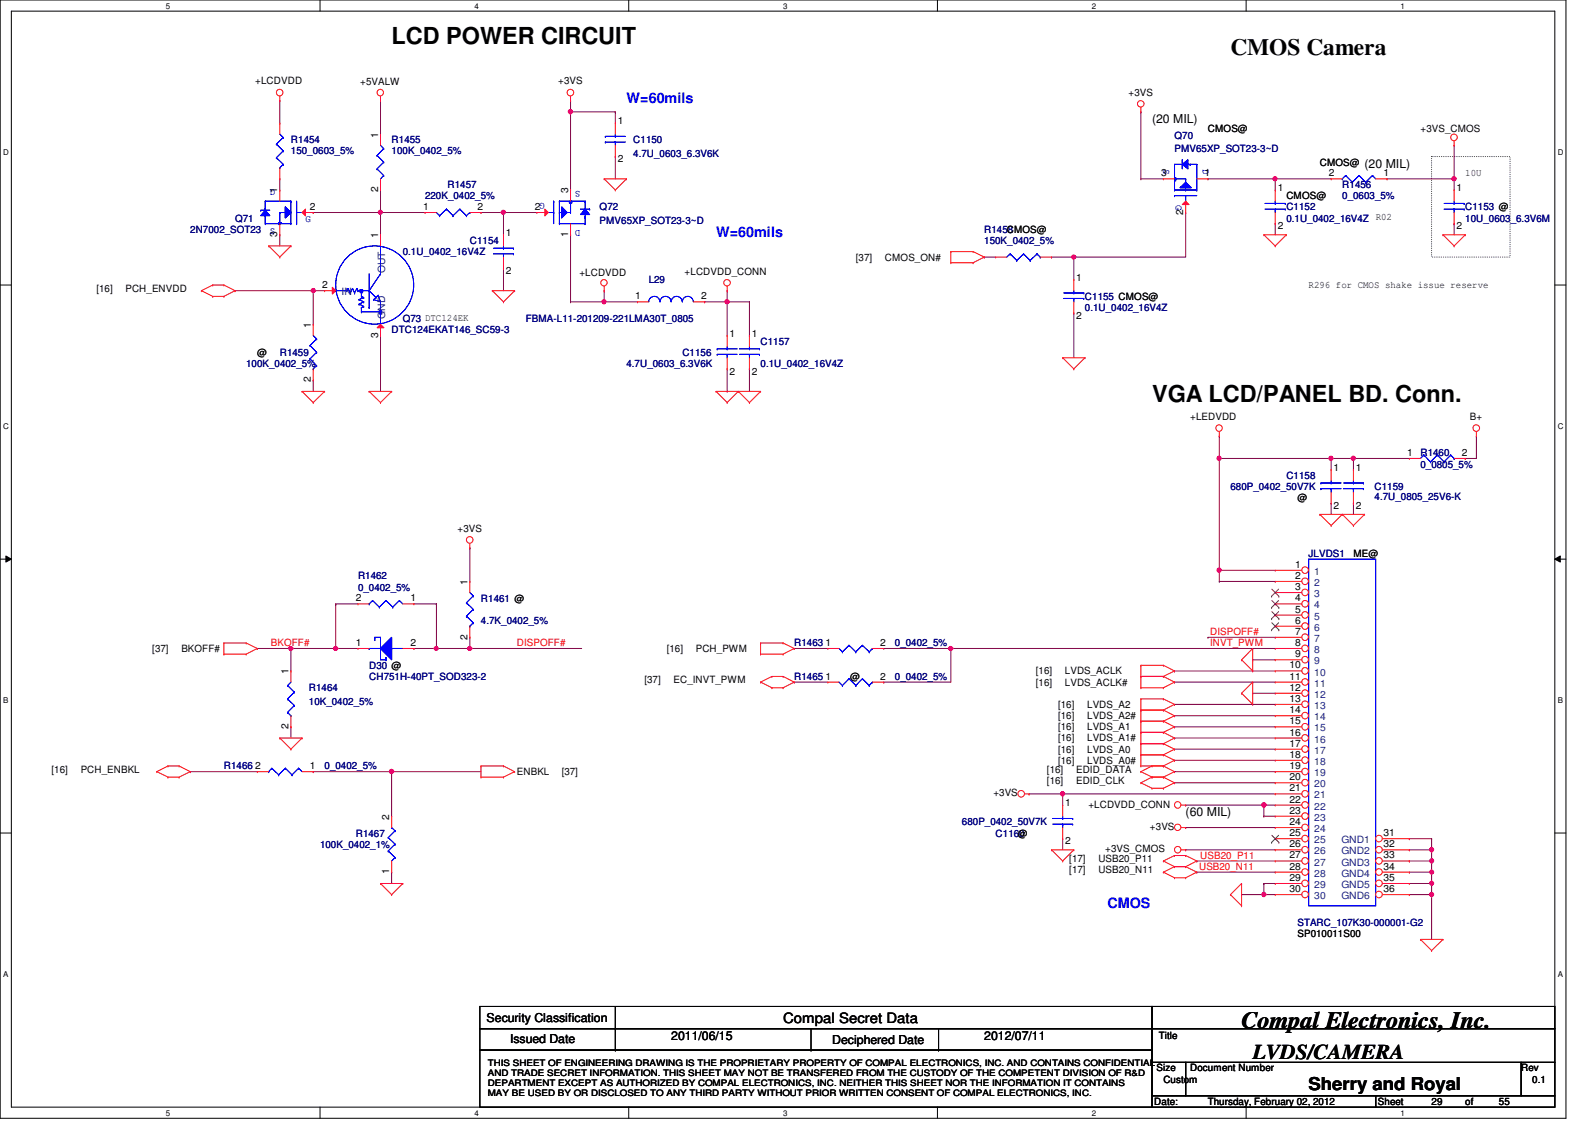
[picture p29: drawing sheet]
<svg xmlns="http://www.w3.org/2000/svg" width="297mm" height="210mm" viewBox="0 0 297 210" stroke-linecap="round" stroke-linejoin="round" font-family="sans-serif">
<defs><g id="words">
<g font-size="4.4">
<text x="72.9" y="8.2">LCD POWER CIRCUIT</text>
<text x="229.1" y="10.2">CMOS Camera</text>
<text x="214.5" y="74.8">VGA LCD/PANEL BD. Conn.</text>
<text x="231.2" y="191.4">Compal Electronics, Inc.</text>
</g>
<text font-size="3.9" x="233.3" y="197.2">LVDS/CAMERA</text>
<text font-size="3.3" x="243.7" y="203">Sherry and Royal</text>
<g font-size="2.7" fill="#00f">
<text x="116.7" y="19.1">W=60mils</text>
<text x="133.3" y="44.1">W=60mils</text>
<text x="206.2" y="169.1">CMOS</text>
</g>
<text font-size="2.7" x="145.8" y="190.5">Compal Secret Data</text>
<g font-size="2.3">
<text x="214.5" y="22.9">(20 MIL)</text>
<text x="254.1" y="31.2">(20 MIL)</text>
<text x="220.8" y="152">(60 MIL)</text>
<text x="90.6" y="190.3">Security Classification</text>
<text x="95" y="194.3">Issued Date</text>
<text x="125" y="193.7">2011/06/15</text>
<text x="155" y="194.5">Deciphered Date</text>
<text x="183.3" y="193.7">2012/07/11</text>
</g>
<g font-size="1.9">
<text x="47.5" y="15.6">+LCDVDD</text>
<text x="67.1" y="15.8">+5VALW</text>
<text x="104" y="15.6">+3VS</text>
<text x="210.2" y="17.9">+3VS</text>
<text x="115.1" y="23.1">1</text>
<text x="70.4" y="25.6" transform="rotate(-90 70.4 25.6)">1</text>
<text x="225" y="24.6">CMOS@</text>
<text x="264.5" y="24.6">+3VS_CMOS</text>
<text x="70.4" y="35.8" transform="rotate(-90 70.4 35.8)">2</text>
<text x="115.1" y="30.2">2</text>
<text x="216.2" y="32.9">3</text>
<text x="224.3" y="32.9">1</text>
<text x="238" y="35.6">1</text>
<text x="245.8" y="30.9">CMOS@</text>
<text x="247.5" y="32.9">2</text>
<text x="257.6" y="32.9">1</text>
<text x="271.3" y="35.6">1</text>
<text x="272.9" y="32.7">10U</text>
<text x="51.6" y="36" transform="rotate(-90 51.6 36)">1</text>
<text x="57.7" y="39.1">2</text>
<text x="78.8" y="39.1">1</text>
<text x="88.9" y="39.1">2</text>
<text x="99.6" y="39.1">2</text>
<text x="105.8" y="36" transform="rotate(-90 105.8 36)">3</text>
<text x="220.3" y="40" transform="rotate(-90 220.3 40)">2</text>
<text x="239.6" y="37.1">CMOS@</text>
<text x="51.6" y="44.2" transform="rotate(-90 51.6 44.2)">3</text>
<text x="70.4" y="44.4" transform="rotate(-90 70.4 44.4)">1</text>
<text x="94.2" y="43.9">1</text>
<text x="105.8" y="44.2" transform="rotate(-90 105.8 44.2)">1</text>
<text x="187.5" y="43.3">CMOS@</text>
<text x="238" y="42.7">2</text>
<text x="271.3" y="42.7">2</text>
<text x="60" y="53.7">2</text>
<text x="94.2" y="51">2</text>
<text x="107.9" y="51.5">+LCDVDD</text>
<text x="127.5" y="51.3">+LCDVDD_CONN</text>
<text x="159.4" y="48.6">[37]</text>
<text x="164.8" y="48.6">CMOS_ON#</text>
<text x="200.4" y="52.3">1</text>
<text x="243.7" y="53.6">R296 for CMOS shake issue reserve</text>
<text x="17.9" y="54.4">[16]</text>
<text x="23.4" y="54.4">PCH_ENVDD</text>
<text x="118.3" y="55.8">1</text>
<text x="130.6" y="55.8">2</text>
<text x="200.4" y="59.4">2</text>
<text x="57.9" y="61" transform="rotate(-90 57.9 61)">1</text>
<text x="70.4" y="62.9" transform="rotate(-90 70.4 62.9)">3</text>
<text x="135.9" y="62.7">1</text>
<text x="140" y="62.7">1</text>
<text x="47.9" y="66.3">@</text>
<text x="57.9" y="71.2" transform="rotate(-90 57.9 71.2)">2</text>
<text x="135.9" y="69.8">2</text>
<text x="140" y="69.8">2</text>
<text x="221.7" y="78.3">+LEDVDD</text>
<text x="273.7" y="78.3">B+</text>
<text x="248.4" y="87.7">1</text>
<text x="252.5" y="87.7">1</text>
<text x="262" y="84.9">1</text>
<text x="272.2" y="84.9">2</text>
<text x="241.6" y="93.3">@</text>
<text x="248.4" y="94.8">2</text>
<text x="252.5" y="94.8">2</text>
<text x="85.2" y="99.1">+3VS</text>
<text x="241.2" y="105.7">1</text>
<text x="241.2" y="107.8">2</text>
<text x="252" y="103.8">ME@</text>
<text x="66.2" y="112">2</text>
<text x="76.5" y="112">1</text>
<text x="87" y="108.9" transform="rotate(-90 87 108.9)">1</text>
<text x="241.2" y="109.9">3</text>
<text x="241.2" y="112">4</text>
<text x="87" y="119.1" transform="rotate(-90 87 119.1)">2</text>
<text x="241.2" y="114.1">5</text>
<text x="241.2" y="116.2">6</text>
<text x="241.2" y="118.2">7</text>
<text x="28.4" y="121.5">[37]</text>
<text x="33.8" y="121.5">BKOFF#</text>
<text x="53.7" y="125.6" transform="rotate(-90 53.7 125.6)">1</text>
<text x="66.2" y="120.3">1</text>
<text x="76.5" y="120.3">2</text>
<text x="124.2" y="121.5">[16]</text>
<text x="129.6" y="121.5">PCH_PWM</text>
<text x="153.8" y="120.3">1</text>
<text x="163.9" y="120.3">2</text>
<text x="192.9" y="125.6">[16]</text>
<text x="198.3" y="125.6">LVDS_ACLK</text>
<text x="240.2" y="124.5">10</text>
<text x="241.2" y="120.3">8</text>
<text x="241.2" y="122.4">9</text>
<text x="120" y="127.3">[37]</text>
<text x="125.4" y="127.3">EC_INVT_PWM</text>
<text x="153.8" y="126.6">1</text>
<text x="158.3" y="126.7">@</text>
<text x="163.9" y="126.6">2</text>
<text x="192.9" y="127.7">[16]</text>
<text x="197.1" y="131.9">[16]</text>
<text x="198.3" y="127.7">LVDS_ACLK#</text>
<text x="202.5" y="131.9">LVDS_A2</text>
<text x="240.2" y="126.6">11</text>
<text x="240.2" y="128.7">12</text>
<text x="240.2" y="130.7">13</text>
<text x="53.7" y="135.8" transform="rotate(-90 53.7 135.8)">2</text>
<text x="197.1" y="136">[16]</text>
<text x="197.1" y="133.9">[16]</text>
<text x="202.5" y="136">LVDS_A1</text>
<text x="202.5" y="133.9">LVDS_A2#</text>
<text x="240.2" y="132.8">14</text>
<text x="240.2" y="134.9">15</text>
<text x="240.2" y="137">16</text>
<text x="9.6" y="143.9">[16]</text>
<text x="15" y="143.9">PCH_ENBKL</text>
<text x="47.5" y="143.3">2</text>
<text x="57.7" y="143.3">1</text>
<text x="195" y="143.9">[16]</text>
<text x="197.1" y="140.2">[16]</text>
<text x="197.1" y="142.3">[16]</text>
<text x="197.1" y="138.1">[16]</text>
<text x="200.4" y="143.9">EDID_DATA</text>
<text x="202.5" y="140.2">LVDS_A0</text>
<text x="202.5" y="142.3">LVDS_A0#</text>
<text x="202.5" y="138.1">LVDS_A1#</text>
<text x="240.2" y="139.1">17</text>
<text x="240.2" y="141.1">18</text>
<text x="240.2" y="143.3">19</text>
<text x="96.3" y="144.4">ENBKL</text>
<text x="104.6" y="144.4">[37]</text>
<text x="185" y="148.3">+3VS</text>
<text x="195" y="146">[16]</text>
<text x="200.4" y="146">EDID_CLK</text>
<text x="240.2" y="145.3">20</text>
<text x="240.2" y="147.4">21</text>
<text x="240.2" y="149.5">22</text>
<text x="72.5" y="152.7" transform="rotate(-90 72.5 152.7)">2</text>
<text x="189.6" y="155.8">@</text>
<text x="198.4" y="150.2">1</text>
<text x="202.7" y="150.4">+LCDVDD_CONN</text>
<text x="214.2" y="154.6">+3VS</text>
<text x="240.2" y="151.6">23</text>
<text x="240.2" y="153.7">24</text>
<text x="240.2" y="155.7">25</text>
<text x="257.6" y="155.7">31</text>
<text x="198.4" y="157.3">2</text>
<text x="199.1" y="160.6">[17]</text>
<text x="204.6" y="160.6">USB20_P11</text>
<text x="205.8" y="158.7">+3VS_CMOS</text>
<text x="240.2" y="157.8">26</text>
<text x="240.2" y="159.9">27</text>
<text x="240.2" y="162">28</text>
<text x="257.6" y="157.8">32</text>
<text x="257.6" y="159.9">33</text>
<text x="257.6" y="162">34</text>
<text x="72.5" y="162.9" transform="rotate(-90 72.5 162.9)">1</text>
<text x="199.1" y="162.7">[17]</text>
<text x="204.6" y="162.7">USB20_N11</text>
<text x="240.2" y="164.1">29</text>
<text x="240.2" y="166.2">30</text>
<text x="257.6" y="164.1">35</text>
<text x="257.6" y="166.2">36</text>
<text x="241.6" y="174.5">SP010011S00</text>
<text x="215.8" y="193.5">Title</text>
<text x="215.4" y="199.6">Size</text>
<text x="216.7" y="201.6">Custom</text>
<text x="221.7" y="199.6">Document Number</text>
<text x="283.3" y="199.6">Rev</text>
<text x="285.4" y="201.6">0.1</text>
<text x="215" y="205.8">Date:</text>
<text x="225" y="205.8">Thursday, February 02, 2012</text>
<text x="256.6" y="205.8">Sheet</text>
<text x="266.6" y="205.8">29</text>
<text x="272.9" y="205.8">of</text>
<text x="279.1" y="205.8">55</text>
</g>
<g font-size="1.9" fill="#000080">
<text x="54.2" y="26.7">R1454</text>
<text x="54.2" y="28.7">150_0603_5%</text>
<text x="72.9" y="26.7">R1455</text>
<text x="72.9" y="28.7">100K_0402_5%</text>
<text x="117.9" y="26.7">C1150</text>
<text x="117.9" y="29.2">4.7U_0603_6.3V6K</text>
<text x="218.7" y="25.9">Q70</text>
<text x="218.7" y="28.4">PMV65XP_SOT23-3~D</text>
<text x="83.4" y="35">R1457</text>
<text x="250" y="35">R1456</text>
<text x="43.8" y="41.3">Q71</text>
<text x="79.2" y="37.1">220K_0402_5%</text>
<text x="111.7" y="39.2">Q72</text>
<text x="111.7" y="41.7">PMV65XP_SOT23-3~D</text>
<text x="239.6" y="39.2">C1152</text>
<text x="239.6" y="41.3">0.1U_0402_16V4Z R02</text>
<text x="250" y="37.1">0_0603_5%</text>
<text x="272.9" y="39.2">C1153 @</text>
<text x="272.9" y="41.3">10U_0603_6.3V6M</text>
<text x="35.4" y="43.3">2N7002_SOT23</text>
<text x="75" y="47.5">0.1U_0402_16V4Z</text>
<text x="87.5" y="45.4">C1154</text>
<text x="183.3" y="43.3">R1458</text>
<text x="183.3" y="45.4">150K_0402_5%</text>
<text x="120.8" y="52.7">L29</text>
<text x="75" y="60">Q73 DTC124EK</text>
<text x="97.9" y="60">FBMA-L11-201209-221LMA30T_0805</text>
<text x="202.1" y="55.8">C1155 CMOS@</text>
<text x="202.1" y="57.9">0.1U_0402_16V4Z</text>
<text x="72.9" y="62.1">DTC124EKAT146_SC59-3</text>
<text x="141.6" y="64.2">C1157</text>
<text x="45.8" y="68.3">100K_0402_5%</text>
<text x="52.1" y="66.3">R1459</text>
<text x="116.7" y="68.3">4.7U_0603_6.3V6K</text>
<text x="127.1" y="66.3">C1156</text>
<text x="141.6" y="68.3">0.1U_0402_16V4Z</text>
<text x="239.6" y="89.2">C1158</text>
<text x="264.5" y="85">R1460</text>
<text x="264.5" y="87.1">0_0805_5%</text>
<text x="229.1" y="91.2">680P_0402_50V7K</text>
<text x="256" y="91.2">C1159</text>
<text x="256" y="93.1">4.7U_0805_25V6-K</text>
<text x="66.7" y="107.9">R1462</text>
<text x="243.7" y="103.8">JLVDS1</text>
<text x="66.7" y="110">0_0402_5%</text>
<text x="89.6" y="112.1">R1461 @</text>
<text x="89.6" y="116.2">4.7K_0402_5%</text>
<text x="68.7" y="124.6">D30 @</text>
<text x="147.9" y="120.4">R1463</text>
<text x="166.7" y="120.4">0_0402_5%</text>
<text x="57.5" y="128.7">R1464</text>
<text x="57.5" y="131.2">10K_0402_5%</text>
<text x="68.7" y="126.7">CH751H-40PT_SOD323-2</text>
<text x="147.9" y="126.7">R1465</text>
<text x="166.7" y="126.7">0_0402_5%</text>
<text x="41.7" y="143.3">R1466</text>
<text x="60.4" y="143.3">0_0402_5%</text>
<text x="66.2" y="155.8">R1467</text>
<text x="179.2" y="153.7">680P_0402_50V7K</text>
<text x="185.4" y="155.8">C1160</text>
<text x="59.6" y="157.9">100K_0402_1%</text>
<text x="241.6" y="172.5">STARC_107K30-000001-G2</text>
</g>
<g font-size="1.9" fill="#00f">
<text x="108.1" y="35.5" transform="rotate(180 108.1 35.5)">S</text>
<text x="216.7" y="31.5" transform="rotate(90 216.7 31.5)">S</text>
<text x="224" y="31.5" transform="rotate(90 224 31.5)">D</text>
<text x="50.2" y="36.2">D</text>
<text x="56.9" y="41.3">G</text>
<text x="101.5" y="37.8" transform="rotate(180 101.5 37.8)">G</text>
<text x="219" y="38.1" transform="rotate(90 219 38.1)">G</text>
<text x="50.2" y="43.6">S</text>
<text x="108.1" y="42.8" transform="rotate(180 108.1 42.8)">D</text>
</g>
<g font-size="1.9" fill="#004080">
<text x="71.8" y="50.9" transform="rotate(-90 71.8 50.9)">OUT</text>
<text x="63.6" y="55">IN</text>
<text x="71.8" y="59.4" transform="rotate(-90 71.8 59.4)">GND</text>
<text x="244.8" y="107.1">1</text>
<text x="244.8" y="109.1">2</text>
<text x="244.8" y="111.2">3</text>
<text x="244.8" y="113.3">4</text>
<text x="244.8" y="115.4">5</text>
<text x="244.8" y="117.5">6</text>
<text x="244.8" y="119.5">7</text>
<text x="244.8" y="121.6">8</text>
<text x="244.8" y="123.7">9</text>
<text x="244.8" y="125.8">10</text>
<text x="244.8" y="127.9">11</text>
<text x="244.8" y="130">12</text>
<text x="244.8" y="132">13</text>
<text x="244.8" y="134.2">14</text>
<text x="244.8" y="136.2">15</text>
<text x="244.8" y="138.3">16</text>
<text x="244.8" y="140.4">17</text>
<text x="244.8" y="142.5">18</text>
<text x="244.8" y="144.6">19</text>
<text x="244.8" y="146.6">20</text>
<text x="244.8" y="148.7">21</text>
<text x="244.8" y="150.8">22</text>
<text x="244.8" y="152.9">23</text>
<text x="244.8" y="155">24</text>
<text x="244.8" y="157.1">25</text>
<text x="244.8" y="159.1">26</text>
<text x="244.8" y="161.2">27</text>
<text x="249.8" y="157.1">GND1</text>
<text x="249.8" y="159.1">GND2</text>
<text x="249.8" y="161.2">GND3</text>
<text x="244.8" y="163.3">28</text>
<text x="244.8" y="165.4">29</text>
<text x="244.8" y="167.5">30</text>
<text x="249.8" y="163.3">GND4</text>
<text x="249.8" y="165.4">GND5</text>
<text x="249.8" y="167.5">GND6</text>
</g>
<g font-size="1.9" fill="#f00">
<text x="225.4" y="118.3">DISPOFF#</text>
<text x="50.5" y="120.4">BKOFF#</text>
<text x="96.3" y="120.4">DISPOFF#</text>
<text x="225.4" y="120.4">INVT_PWM</text>
<text x="223.5" y="159.9">USB20_P11</text>
<text x="223.3" y="162">USB20_N11</text>
</g>
<g font-size="1.7">
<text x="90.8" y="200.4">AND TRADE SECRET INFORMATION. THIS SHEET MAY NOT BE TRANSFERED FROM THE CUSTODY OF THE COMPETENT DIVISION OF R&amp;D</text>
<text x="90.8" y="198.5">THIS SHEET OF ENGINEERING DRAWING IS THE PROPRIETARY PROPERTY OF COMPAL ELECTRONICS, INC. AND CONTAINS CONFIDENTIAL</text>
<text x="90.8" y="202.3">DEPARTMENT EXCEPT AS AUTHORIZED BY COMPAL ELECTRONICS, INC. NEITHER THIS SHEET NOR THE INFORMATION IT CONTAINS</text>
<text x="90.8" y="204.2">MAY BE USED BY OR DISCLOSED TO ANY THIRD PARTY WITHOUT PRIOR WRITTEN CONSENT OF COMPAL ELECTRONICS, INC.</text>
</g>
<g font-size="1.5">
<text x="30.9" y="1.6">5</text>
<text x="88.3" y="1.6">4</text>
<text x="145.8" y="1.6">3</text>
<text x="203.3" y="1.6">2</text>
<text x="260.8" y="1.6">1</text>
<text x=".6" y="28.9">D</text>
<text x="290.1" y="28.9">D</text>
<text x=".6" y="79.9">C</text>
<text x="290.1" y="79.9">C</text>
<text x=".6" y="131">B</text>
<text x="290.1" y="131">B</text>
<text x=".6" y="182">A</text>
<text x="290.1" y="182">A</text>
<text x="30.9" y="207.8">5</text>
<text x="88.3" y="207.8">4</text>
<text x="145.8" y="207.8">3</text>
<text x="203.3" y="207.8">2</text>
<text x="260.8" y="207.8">1</text>
</g>
</g></defs>
<path d="M0 0h291.6v208.3h-291.6zM2.1 2.1h287.5v204.1h-287.5z" fill="none" stroke="#000" stroke-width=".19"/>
<g fill="#fff">
<path d="M30.9 .3h.8v1.6h-.8z"/>
<path d="M30.9 206.5h.8v1.6h-.8z"/>
</g>
<path d="M59.6 0v2.1M59.6 206.2v2.1" fill="none" stroke="#000" stroke-width=".19"/>
<g fill="#fff">
<path d="M88.3 .3h.9v1.6h-.9z"/>
<path d="M88.3 206.5h.9v1.6h-.9z"/>
</g>
<path d="M117.1 0v2.1M117.1 206.2v2.1" fill="none" stroke="#000" stroke-width=".19"/>
<g fill="#fff">
<path d="M145.8 .3h.8v1.6h-.8z"/>
<path d="M145.8 206.5h.8v1.6h-.8z"/>
</g>
<path d="M174.6 0v2.1M174.6 206.2v2.1" fill="none" stroke="#000" stroke-width=".19"/>
<g fill="#fff">
<path d="M203.3 .3h.8v1.6h-.8z"/>
<path d="M203.3 206.5h.8v1.6h-.8z"/>
</g>
<path d="M232.1 0v2.1M232.1 206.2v2.1" fill="none" stroke="#000" stroke-width=".19"/>
<g fill="#fff">
<path d="M260.8 .3h.8v1.6h-.8z"/>
<path d="M260.8 206.5h.8v1.6h-.8z"/>
<path d="M.6 27.6h1v1.6h-1z"/>
<path d="M290.1 27.6h1.1v1.6h-1.1z"/>
<path d="M.6 78.6h1v1.6h-1z"/>
<path d="M290.1 78.6h1.1v1.6h-1.1z"/>
</g>
<path d="M0 53.1h2.1M289.6 53.1h2" fill="none" stroke="#000" stroke-width=".19"/>
<g fill="#fff">
<path d="M.6 129.6h1v1.7h-1z"/>
<path d="M290.1 129.6h1v1.7h-1z"/>
</g>
<path d="M0 104.1h2.1M1.1 103.5l1 .6-1 .6zM289.6 104.1l1-.6v1.2zM289.6 104.1h2" fill="none" stroke="#000" stroke-width=".19"/>
<path d="M1.1 103.5l1 .6-1 .6zM289.6 104.1l1-.6v1.2z" fill="#000"/>
<g fill="#fff">
<path d="M.6 180.6h1v1.7h-1z"/>
<path d="M290.1 180.6h1v1.7h-1z"/>
</g>
<path d="M0 155.2h2.1M289.6 155.2h2" fill="none" stroke="#000" stroke-width=".19"/>
<path d="M266.6 29.2h14.6v18.7h-14.6z" fill="none" stroke="#000" stroke-width=".19" stroke-dasharray="0 .3"/>
<g fill="none" stroke="#800040" stroke-width=".19">
<path d="M89.6 39.6h.1M89.6 39.6h4.2M93.8 39.6h.1M93.8 39.6v4.1M93.8 50h.1M93.8 50v4.1M106.3 56.2h.1M106.3 56.2h12.4M112.5 56.2h.1M139.6 68.7h.1M139.6 68.7v4.2M87.5 102.1h.1"/>
<path d="M87.5 102.1v6.2M62.5 120.8h.1M62.5 120.8h4.2"/>
</g>
<circle cx="112.5" cy="56.2" r=".39" fill="#f0f"/>
<circle cx="112.5" cy="56.2" r=".39" fill="none" stroke="#f0f" stroke-width=".19"/>
<path d="M70.9 39.6h.1M70.9 39.6h8.3M112.5 54.1h.1M112.5 54.1v2.1" fill="none" stroke="#800040" stroke-width=".19"/>
<circle cx="70.8" cy="39.5" r=".38" fill="#f0f"/>
<circle cx="70.8" cy="39.5" r=".38" fill="none" stroke="#f0f" stroke-width=".19"/>
<path d="M58.3 54.1h.1M58.3 54.1v6.3" fill="none" stroke="#800040" stroke-width=".19"/>
<circle cx="58.3" cy="54.1" r=".39" fill="#f0f"/>
<circle cx="58.3" cy="54.1" r=".39" fill="none" stroke="#f0f" stroke-width=".19"/>
<g fill="none" stroke="#800040" stroke-width=".19">
<path d="M52.1 18.8h.1M52.1 18.8v4.1M70.9 18.8h.1M70.9 18.8v6.2M52.1 33.3h.1M52.1 33.3v2.1M58.3 39.6h.1M58.3 39.6h12.6M70.9 39.6h.1M70.9 35.4h.1M70.9 35.4v8.3M114.6 29.2h.1"/>
<path d="M114.6 29.2v4.1M52.1 43.7h.1M52.1 43.7v2.1M58.3 54.1h.1M58.3 54.1h2.1M106.3 43.7h.1M106.3 43.7v12.5M135.4 56.2h.1M135.4 56.2h4.2M58.3 70.8h.1M58.3 70.8v2.1M70.9 62.5h.1"/>
<path d="M70.9 62.5v10.4"/>
</g>
<circle cx="135.4" cy="56.2" r=".4" fill="#f0f"/>
<circle cx="135.4" cy="56.2" r=".4" fill="none" stroke="#f0f" stroke-width=".19"/>
<path d="M106.3 20.8h.1M106.3 20.8v14.6M114.6 20.8h.1M114.6 20.8v2.1M87.5 118.7h.1M87.5 118.7v2.1M81.3 120.8h.1M81.3 120.8h27M87.5 120.8h.1M147.9 120.8h.1M147.9 120.8h6.3" fill="none" stroke="#800040" stroke-width=".19"/>
<circle cx="87.5" cy="120.8" r=".39" fill="#f0f"/>
<circle cx="87.5" cy="120.8" r=".39" fill="none" stroke="#f0f" stroke-width=".19"/>
<path d="M106.3 20.8h.1M106.3 20.8h8.3M131.2 56.2h.1M135.4 54.1h.1M135.4 54.1v2.1h-4.2M139.6 56.2h.1M139.6 56.2v6.3" fill="none" stroke="#800040" stroke-width=".19"/>
<circle cx="106.2" cy="20.8" r=".4" fill="#f0f"/>
<circle cx="106.2" cy="20.8" r=".4" fill="none" stroke="#f0f" stroke-width=".19"/>
<path d="M81.3 112.5h.1M81.3 112.5v8.3M47.9 120.8h.1M47.9 120.8h6.3M54.2 135.4h.1M54.2 120.8h.1M54.2 120.8v4.2M54.2 135.4v2.1" fill="none" stroke="#800040" stroke-width=".19"/>
<circle cx="81.2" cy="120.8" r=".38" fill="#f0f"/>
<circle cx="81.2" cy="120.8" r=".38" fill="none" stroke="#f0f" stroke-width=".19"/>
<path d="M62.5 112.5h.1M62.5 112.5h4.2M62.5 112.5v8.3M77.1 120.8h.1M77.1 120.8h4.2" fill="none" stroke="#800040" stroke-width=".19"/>
<circle cx="62.5" cy="120.8" r=".39" fill="#f0f"/>
<circle cx="62.5" cy="120.8" r=".39" fill="none" stroke="#f0f" stroke-width=".19"/>
<path d="M54.2 120.8h.1M54.2 120.8h8.3" fill="none" stroke="#800040" stroke-width=".19"/>
<circle cx="54.2" cy="120.8" r=".39" fill="#f0f"/>
<circle cx="54.2" cy="120.8" r=".39" fill="none" stroke="#f0f" stroke-width=".19"/>
<path d="M93.8 39.6h.1M93.8 39.6h6.2" fill="none" stroke="#800040" stroke-width=".19"/>
<circle cx="93.8" cy="39.5" r=".39" fill="#f0f"/>
<circle cx="93.8" cy="39.5" r=".39" fill="none" stroke="#f0f" stroke-width=".19"/>
<path d="M200 47.9h.1M200 47.9v4.2" fill="none" stroke="#800040" stroke-width=".19"/>
<circle cx="200" cy="47.9" r=".39" fill="#f0f"/>
<circle cx="200" cy="47.9" r=".39" fill="none" stroke="#f0f" stroke-width=".19"/>
<g fill="none" stroke="#800040" stroke-width=".19">
<path d="M106.3 18.8h.1M106.3 18.8v2M212.5 20.8h.1M212.5 33.3h.1M212.5 20.8v12.5M212.5 33.3h4.2M270.8 33.3h.1M270.8 27.1h.1M270.8 27.1v8.3M183.3 47.9h.1M183.3 47.9h2.1M195.8 47.9h.1"/>
<path d="M195.8 47.9h4.2M200 58.3h.1M200 58.3v8.3M270.8 41.7h.1M270.8 41.7v2M227.1 108.3h.1M227.1 106.2h.1M227.1 108.3h10.4M227.1 106.2v2.1"/>
</g>
<circle cx="227" cy="106.2" r=".39" fill="#f0f"/>
<circle cx="227" cy="106.2" r=".39" fill="none" stroke="#f0f" stroke-width=".19"/>
<path d="M227.1 85.4h.1M227.1 81.2h.1M227.1 81.2v25M227.1 106.2h.1M227.1 106.2h10.4M262.5 158.3h.1M262.5 158.3h4.1M266.6 160.4h.1M266.6 160.4v2" fill="none" stroke="#800040" stroke-width=".19"/>
<circle cx="266.6" cy="160.3" r=".39" fill="#f0f"/>
<circle cx="266.6" cy="160.3" r=".39" fill="none" stroke="#f0f" stroke-width=".19"/>
<path d="M247.9 85.4h.1M247.9 85.4h4.1" fill="none" stroke="#800040" stroke-width=".19"/>
<circle cx="252" cy="85.4" r=".4" fill="#f0f"/>
<circle cx="252" cy="85.4" r=".4" fill="none" stroke="#f0f" stroke-width=".19"/>
<circle cx="247.8" cy="85.4" r=".39" fill="#f0f"/>
<circle cx="247.8" cy="85.4" r=".39" fill="none" stroke="#f0f" stroke-width=".19"/>
<g fill="none" stroke="#800040" stroke-width=".19">
<path d="M247.9 85.4h.1M247.9 93.7h.1M247.9 85.4v2.1M247.9 93.7v2.1M252 85.4h.1M252 93.7h.1M252 85.4v2.1M252 93.7v2.1M252 85.4h10.5M272.9 85.4h.1M275 81.2h.1M275 81.2v4.2h-2.1"/>
<path d="M262.5 156.2h.1M262.5 156.2h4.1M266.6 156.2h.1M266.6 158.3h.1M266.6 156.2v4.2h-4.1M262.5 160.4h.1"/>
</g>
<circle cx="266.6" cy="158.3" r=".39" fill="#f0f"/>
<circle cx="266.6" cy="158.3" r=".39" fill="none" stroke="#f0f" stroke-width=".19"/>
<path d="M235.4 166.6h.1M235.4 166.6h2.1" fill="none" stroke="#800040" stroke-width=".19"/>
<circle cx="235.4" cy="166.6" r=".39" fill="#f0f"/>
<circle cx="235.4" cy="166.6" r=".39" fill="none" stroke="#f0f" stroke-width=".19"/>
<path d="M227.1 85.4h.1M227.1 85.4h20.8" fill="none" stroke="#800040" stroke-width=".19"/>
<circle cx="227" cy="85.4" r=".39" fill="#f0f"/>
<circle cx="227" cy="85.4" r=".39" fill="none" stroke="#f0f" stroke-width=".19"/>
<path d="M43.8 54.1h.1M43.8 54.1h14.5M35.4 143.7h.1M35.4 143.7h12.5M72.9 143.7h.1M72.9 143.7h16.7M72.9 162.4h.1M72.9 162.4v2.1" fill="none" stroke="#800040" stroke-width=".19"/>
<circle cx="72.9" cy="143.7" r=".39" fill="#f0f"/>
<circle cx="72.9" cy="143.7" r=".39" fill="none" stroke="#f0f" stroke-width=".19"/>
<path d="M72.9 143.7h.1M72.9 143.7v8.3M235.4 149.9h.1M235.4 149.9v2.1" fill="none" stroke="#800040" stroke-width=".19"/>
<circle cx="235.4" cy="149.9" r=".39" fill="#f0f"/>
<circle cx="235.4" cy="149.9" r=".39" fill="none" stroke="#f0f" stroke-width=".19"/>
<path d="M197.9 147.9h.1M197.9 147.9h39.6M218.7 143.7h.1M218.7 143.7h18.8" fill="none" stroke="#800040" stroke-width=".19"/>
<circle cx="197.9" cy="147.8" r=".4" fill="#f0f"/>
<circle cx="197.9" cy="147.8" r=".4" fill="none" stroke="#f0f" stroke-width=".19"/>
<g fill="none" stroke="#800040" stroke-width=".19">
<path d="M218.7 135.4h.1M218.7 133.3h.1M218.7 131.2h.1M218.7 137.5h.1M218.7 139.5h.1M218.7 127h.1M218.7 125h.1M218.7 135.4h18.8M218.7 133.3h18.8M218.7 131.2h18.8M218.7 137.5h18.8M218.7 139.5h18.8"/>
<path d="M218.7 127h18.8M218.7 125h18.8M233.3 129.1h.1M233.3 129.1h4.2M191.6 147.9h.1M191.6 147.9h6.3M197.9 147.9h.1M197.9 156.2h.1M197.9 147.9v2M197.9 156.2v2.1M218.7 145.8h.1M218.7 141.6h.1"/>
<path d="M218.7 145.8h18.8M218.7 141.6h18.8M220.8 149.9h.1M220.8 149.9h16.7M235.4 149.9h.1M235.4 152h.1M235.4 152h2.1"/>
</g>
<circle cx="235.4" cy="149.9" r=".39" fill="#f0f"/>
<circle cx="235.4" cy="149.9" r=".39" fill="none" stroke="#f0f" stroke-width=".19"/>
<path d="M58.3 143.7h.1M58.3 143.7h14.6" fill="none" stroke="#800040" stroke-width=".19"/>
<circle cx="72.9" cy="143.7" r=".39" fill="#f0f"/>
<circle cx="72.9" cy="143.7" r=".39" fill="none" stroke="#f0f" stroke-width=".19"/>
<g fill="none" stroke="#800040" stroke-width=".19">
<path d="M177.1 120.8h.1M177.1 120.8h60.4M220.8 154.1h.1M220.8 158.3h.1M220.8 154.1h16.7M220.8 158.3h16.7M222.9 162.4h.1M222.9 160.4h.1M222.9 162.4h14.6M222.9 160.4h14.6M231.2 166.6h.1M235.4 164.5h.1"/>
<path d="M235.4 164.5h2.1M235.4 164.5v2.1h-4.2"/>
</g>
<circle cx="177.1" cy="120.8" r=".39" fill="#f0f"/>
<circle cx="177.1" cy="120.8" r=".39" fill="none" stroke="#f0f" stroke-width=".19"/>
<g fill="none" stroke="#800040" stroke-width=".19">
<path d="M220.8 39.6h.1M220.8 39.6v8.3h-20.8M237.5 33.3h.1M237.5 33.3h10.4M200 47.9h.1M225 118.7h.1M225 118.7h12.5M147.9 127h.1M147.9 127h6.3M164.6 127h.1M177.1 120.8h.1M177.1 120.8v6.2h-12.5"/>
<path d="M233.3 122.9h.1M233.3 122.9h4.2"/>
</g>
<circle cx="237.4" cy="33.3" r=".39" fill="#f0f"/>
<circle cx="237.4" cy="33.3" r=".39" fill="none" stroke="#f0f" stroke-width=".19"/>
<path d="M258.3 33.3h.1M258.3 33.3h12.5" fill="none" stroke="#800040" stroke-width=".19"/>
<circle cx="270.8" cy="33.3" r=".4" fill="#f0f"/>
<circle cx="270.8" cy="33.3" r=".4" fill="none" stroke="#f0f" stroke-width=".19"/>
<g fill="none" stroke="#800040" stroke-width=".19">
<path d="M225 33.3h.1M225 33.3h12.5M237.5 33.3h.1M237.5 33.3v2.1M237.5 41.7h.1M237.5 41.7v2M262.5 162.4h.1M262.5 162.4h4.1M262.5 164.5h4.1M266.6 166.6h.1M266.6 164.5h.1M266.6 162.4h.1"/>
<path d="M266.6 162.4v2.1M266.6 166.6v8.4"/>
</g>
<circle cx="266.6" cy="162.4" r=".38" fill="#f0f"/>
<circle cx="266.6" cy="162.4" r=".38" fill="none" stroke="#f0f" stroke-width=".19"/>
<path d="M262.5 166.6h4.1M266.6 166.6h.1" fill="none" stroke="#800040" stroke-width=".19"/>
<circle cx="266.6" cy="166.6" r=".39" fill="#f0f"/>
<circle cx="266.6" cy="166.6" r=".39" fill="none" stroke="#f0f" stroke-width=".19"/>
<path d="M266.6 164.5h.1M266.6 164.5v2.1" fill="none" stroke="#800040" stroke-width=".19"/>
<circle cx="266.6" cy="164.5" r=".38" fill="#f0f"/>
<circle cx="266.6" cy="164.5" r=".38" fill="none" stroke="#f0f" stroke-width=".19"/>
<path d="M135.4 56.2h.1M135.4 56.2v6.3M135.4 72.9h.1M135.4 68.7v4.2M77.1 112.5h4.2M81.3 112.5h.1M164.6 120.8h12.5M177.1 120.8h.1" fill="none" stroke="#800040" stroke-width=".19"/>
<g fill="none" stroke="#f00" stroke-width=".19">
<path d="M52.1 18.8h.1M52.1 17.9v.9M70.9 18.8h.1M70.9 17.9v.9M106.3 18.8h.1M106.3 17.9v.9M212.5 20v.8M79.2 39.6h.1M79.2 39.6h2.1M87.5 39.6h2.1M89.6 39.6h.1M112.5 33.3h.1"/>
<path d="M112.5 33.3h4.2M112.5 33.3l2.1 2.1M114.6 35.4h.1M116.7 33.3h.1M116.7 33.3l-2.1 2.1M212.5 20.8h.1M270.8 27.1h.1M270.8 35.4h.1M270.8 26.2v.9M270.8 35.4v2.1M270.8 39.6v2.1M37.5 54.1h.1"/>
<path d="M37.5 54.1l2.1 1.1M39.6 55.2h.1M39.6 53.1h.1M39.6 55.2h2.1M39.6 53.1h2.1M39.6 53.1l-2.1 1M41.7 55.2h.1M41.7 53.1h.1M41.7 53.1l2.1 1M43.8 54.1h.1M43.8 54.1l-2.1 1.1M50 45.8h.1"/>
<path d="M50 45.8h4.2M50 45.8l2.1 2.1M52.1 47.9h.1M54.2 45.8h.1M54.2 45.8l-2.1 2.1M91.7 54.1h.1M91.7 54.1h4.1M91.7 54.1l2.1 2.1M93.8 56.2h.1M95.8 54.1h.1M95.8 54.1l-2 2.1M112.5 54.1h.1"/>
<path d="M112.5 53.3v.8M135.4 54.1h.1M135.4 53.3v.8M177.1 48.9h.1M177.1 46.9h.1M177.1 46.9h4.1M177.1 48.9h4.1M177.1 46.9v2M181.2 46.9h.1M181.2 48.9h.1M181.2 46.9l2.1 1M183.3 47.9h.1"/>
<path d="M183.3 47.9l-2.1 1M235.4 43.7h.1M235.4 43.7h4.2M235.4 43.7l2.1 2.1M237.5 45.8h.1M239.6 43.7h.1M239.6 43.7l-2.1 2.1M268.7 43.7h.1M268.7 43.7h4.2M268.7 43.7l2.1 2.1M270.8 45.8h.1M270.8 41.7h.1"/>
<path d="M272.9 43.7h.1M272.9 43.7l-2.1 2.1M56.3 72.9h.1M56.3 72.9h4.1M56.3 72.9l2 2.1M58.3 75h.1M60.4 72.9h.1M60.4 72.9l-2.1 2.1M68.7 72.9h.1M68.7 72.9h4.2M68.7 72.9l2.2 2.1M70.9 75h.1"/>
<path d="M72.9 72.9h.1M72.9 72.9l-2 2.1M133.3 72.9h.1M133.3 72.9h8.3M133.3 72.9l2.1 2.1M135.4 75h.1M137.5 72.9h.1M137.5 72.9l-2.1 2.1M137.5 72.9l2.1 2.1M139.6 75h.1M141.6 72.9h.1M141.6 72.9l-2 2.1"/>
<path d="M197.9 66.6h.1M197.9 66.6h4.2M197.9 66.6l2.1 2.1M200 68.7h.1M202.1 66.6h.1M202.1 66.6l-2.1 2.1M227.1 81.2h.1M227.1 80.4v.8M245.8 95.8h.1M245.8 95.8h8.3M245.8 95.8l2.1 2.1M247.9 97.9h.1"/>
<path d="M250 95.8h.1M250 95.8l-2.1 2.1M250 95.8l2 2.1M252 97.9h.1M252 87.5h.1M252 93.7h.1M252 87.5v2M252 91.7v2M254.1 95.8h.1M254.1 95.8l-2.1 2.1M275 81.2h.1M275 80.4v.8"/>
<path d="M41.7 119.8h.1M41.7 119.8h4.1M41.7 119.8v2M45.8 119.8h.1M45.8 119.8l2.1 1M87.5 102.1h.1M87.5 101.2v.9M141.6 119.8h.1M141.6 119.8h4.2M141.6 119.8v2M145.8 119.8h.1M145.8 119.8l2.1 1"/>
<path d="M41.7 121.8h.1M41.7 121.8h4.1M45.8 121.8h.1M47.9 120.8h.1M47.9 120.8l-2.1 1M52.1 137.5h.1M52.1 137.5h4.2M52.1 137.5l2.1 2M54.2 139.5h.1M56.3 137.5h.1M56.3 137.5l-2.1 2M141.6 121.8h.1"/>
<path d="M141.6 127h.1M141.6 121.8h4.2M141.6 127l2.2 1.1M143.8 128.1h.1M143.8 126h.1M143.8 126h2M143.8 128.1h2M143.8 126l-2.2 1M145.8 121.8h.1M145.8 128.1h.1M145.8 126h.1M145.8 126l2.1 1"/>
<path d="M147.9 120.8h.1M147.9 127h.1M147.9 120.8l-2.1 1M147.9 127l-2.1 1.1M212.5 138.5h.1M212.5 134.3h.1M212.5 136.4h.1M212.5 130.2h.1M212.5 132.2h.1M212.5 123.9h.1M212.5 126h.1M212.5 128.1h.1"/>
<path d="M212.5 138.5h4.2M212.5 123.9v4.2M212.5 130.2v12.5M212.5 136.4h4.2M212.5 134.3h4.2M212.5 132.2h4.2M212.5 130.2h4.2M212.5 126h4.2M212.5 123.9h4.2M212.5 128.1h4.2M216.7 138.5h.1M216.7 136.4h.1"/>
<path d="M216.7 134.3h.1M216.7 132.2h.1M216.7 130.2h.1M216.7 126h.1M216.7 123.9h.1M216.7 128.1h.1M216.7 138.5l2 1M216.7 134.3l2 1.1M216.7 136.4l2 1.1M216.7 130.2l2 1M216.7 132.2l2 1.1M216.7 123.9l2 1.1"/>
<path d="M216.7 126l2 1M218.7 139.5h.1M218.7 135.4h.1M218.7 137.5h.1M218.7 131.2h.1M218.7 133.3h.1M218.7 125h.1M218.7 127h.1M218.7 139.5l-2 1.1M218.7 135.4l-2 1M218.7 137.5l-2 1M218.7 131.2l-2 1"/>
<path d="M218.7 133.3l-2 1M218.7 125l-2 1M218.7 127l-2 1.1M231.2 129.1h.1M231.2 122.9h.1M231.2 129.1l2.1 2.1M231.2 122.9l2.1 2.1M233.3 131.2h.1M233.3 127h.1M233.3 125h.1M233.3 120.8h.1M233.3 120.8v4.2"/>
<path d="M233.3 127v4.2M233.3 127l-2.1 2.1M233.3 120.8l-2.1 2.1M29.2 143.7h.1M29.2 143.7l2.1 1M31.3 144.7h.1M31.3 142.7h.1M31.3 144.7h2.1M31.3 142.7h2.1M31.3 142.7l-2.1 1M33.4 144.7h.1M33.4 142.7h.1"/>
<path d="M33.4 142.7l2 1M35.4 143.7h.1M35.4 143.7l-2 1M89.6 142.7h.1M89.6 144.7h.1M89.6 144.7h4.2M89.6 142.7h4.2M89.6 142.7v2M93.8 144.7h.1M93.8 142.7h.1M93.8 142.7l2 1M95.8 143.7h.1"/>
<path d="M95.8 143.7l-2 1M190.8 147.9h.8M191.6 147.9h.1M195.8 158.3h.1M195.8 158.3h4.2M195.8 158.3l2.1 2.1M200 158.3h.1M200 158.3l-2.1 2.1M212.5 143.7h.1M212.5 145.8h.1M212.5 140.6h.1M212.5 142.7h.1"/>
<path d="M212.5 142.7h4.2M212.5 143.7l2 1M212.5 145.8l2 1M212.5 140.6h4.2M214.5 144.7h.1M214.5 142.7h.1M214.5 146.8h.1M214.5 144.7h2.2M214.5 142.7l-2 1M214.5 146.8h2.2M214.5 144.7l-2 1.1M216.7 144.7h.1"/>
<path d="M216.7 142.7h.1M216.7 146.8h.1M216.7 140.6h.1M216.7 142.7l2 1M216.7 144.7l2 1.1M216.7 140.6l2 1M218.7 143.7h.1M218.7 145.8h.1M218.7 141.6h.1M218.7 159.3h.1M218.7 143.7l-2 1M218.7 145.8l-2 1"/>
<path d="M218.7 141.6l-2 1.1M218.7 159.3h2.1M218.7 159.3l-2 1.1M220 158.3h.8M220 149.9h.8M220 154.1h.8M220.8 159.3h.1M220.8 149.9h.1M220.8 154.1h.1M220.8 158.3h.1M220.8 159.3l2.1 1.1M70.9 164.5h.1"/>
<path d="M70.9 164.5h4.1M70.9 164.5l2 2.1M72.9 166.6h.1M75 164.5h.1M75 164.5l-2.1 2.1M197.9 160.4h.1M216.7 162.4h.1M216.7 160.4h.1M216.7 162.4l2 1.1M216.7 160.4l2 1M218.7 163.5h.1M218.7 161.4h.1"/>
<path d="M218.7 163.5h2.1M218.7 161.4h2.1M218.7 161.4l-2 1M220.8 163.5h.1M220.8 161.4h.1M220.8 161.4l2.1 1M222.9 162.4h.1M222.9 160.4h.1M222.9 162.4l-2.1 1.1M222.9 160.4l-2.1 1M229.1 166.6h.1M229.1 166.6l2.1 2.1"/>
<path d="M231.2 168.7h.1M231.2 164.5h.1M231.2 164.5v4.2M231.2 164.5l-2.1 2.1M264.5 175h.1M264.5 175h4.2M264.5 175l2.1 2M266.6 177h.1M268.7 175h.1M268.7 175l-2.1 2"/>
<circle cx="52.1" cy="17.2" r=".62"/>
<circle cx="70.8" cy="17.2" r=".6"/>
<circle cx="106.2" cy="17.2" r=".62"/>
<circle cx="212.5" cy="19.3" r=".61"/>
<circle cx="270.8" cy="25.6" r=".62"/>
<circle cx="112.5" cy="52.7" r=".59"/>
<circle cx="135.4" cy="52.7" r=".61"/>
<circle cx="227" cy="79.7" r=".6"/>
<circle cx="274.9" cy="79.7" r=".62"/>
<circle cx="87.5" cy="100.6" r=".62"/>
<circle cx="190.2" cy="147.8" r=".62"/>
<circle cx="219.3" cy="158.3" r=".6"/>
<circle cx="219.3" cy="149.9" r=".6"/>
<circle cx="219.3" cy="154.1" r=".59"/>
</g>
<g fill="none" stroke="#000" stroke-width=".19">
<path d="M89.4 187.5h125.1v4.1h-125.1zM89.4 191.6h125.1v4h-125.1zM89.4 195.6h125.1v10.6h-125.1zM114.6 191.6h.1M114.6 195.6h.1M114.6 187.5v8.1M151 195.6h.1M151 191.6v4M174.8 195.6h.1M174.8 191.6v4M214.5 187.5h75.1v4.1h-75.1zM214.5 191.6h75.1v6.3h-75.1z"/>
<path d="M214.5 197.9h6.3v6.2h-6.3zM220.8 197.9h62.5v6.2h-62.5zM283.3 197.9h6.3v6.2h-6.3zM214.5 204.1h41.7v2.1h-41.7zM256.2 204.1h33.4v2.1h-33.4z"/>
</g>
<g fill="none" stroke="#00f" stroke-width=".19">
<path d="M81.3 39.6l.6 .6M83.1 38.9h.1M83.1 38.9l-1.2 1.3M83.1 38.9l1.3 1.3M85.6 38.9h.1M85.6 38.9l-1.2 1.3M85.6 38.9l1.3 1.3M87.5 39.6h.1M87.5 39.6l-.6 .6M268.9 38.9h3.8M268.9 37.9h3.8M270.8 37.9h.1"/>
<path d="M270.8 38.9h.1M270.8 37.5v.4M270.8 38.9v.7M272.7 38.9h.1M272.7 37.9h.1M81.9 40.2h.1M84.4 40.2h.1M86.9 40.2h.1M250.2 91h3.7M250.2 90h3.7M252 90h.1M252 91h.1"/>
<path d="M252 89.5v.5M252 91v.7M253.9 91h.1M253.9 90h.1"/>
</g>
<path d="M53.1 38.5l1.1 1.1-1.1 1z" fill="#00f"/>
<path d="M53.1 38.5l1.1 1.1-1.1 1z" fill="none" stroke="#00f" stroke-width=".19"/>
<path d="M49.4 39.2l.8 1h-1.6z" fill="#00f"/>
<g fill="none" stroke="#00f" stroke-width=".19">
<path d="M48.6 39.2h.1M48.6 39.2h1.6M49.4 39.2l.8 1h-1.6zM49.4 37.5h.1M49.4 38.7h.1M49.4 37.5h4.8M49.4 37.5v1.7M52.1 39.6h.1M52.1 39.6v2.1M52.1 39.6h1M53.1 39.6h.1M54.2 37.5h.1"/>
<path d="M54.2 37.5v4.2M55.2 39.6h.1M55.2 39.6h1.1M55.2 37.5v4.2M49.4 41.7h.1M49.4 40.2h.1M49.4 41.7h4.8M49.4 40.2v1.5M51.9 41.4h.1M51.9 41.7h.1M51.9 41.4h.4M51.9 41.4v.3"/>
<path d="M52.1 41.7h.1M52.3 41.4h.1M52.3 41.4v.3M54.2 41.7h.1M55.2 41.7h.1"/>
</g>
<path d="M53.1 38.5l1.1 1.1-1.1 1z" fill="#00f"/>
<path d="M53.1 38.5l1.1 1.1-1.1 1z" fill="none" stroke="#00f" stroke-width=".19"/>
<path d="M49.4 39.2l.8 1h-1.6z" fill="#00f"/>
<g fill="none" stroke="#00f" stroke-width=".19">
<path d="M48.6 39.2h.1M48.6 39.2h1.6M49.4 39.2l.8 1h-1.6zM49.4 37.5h.1M49.4 38.7h.1M49.4 37.5h4.8M49.4 37.5v1.7M52.1 39.6h.1M52.1 39.6v2.1M52.1 39.6h1M53.1 39.6h.1M54.2 37.5h.1"/>
<path d="M54.2 37.5v4.2M55.2 39.6h.1M55.2 39.6h1.1M55.2 37.5v4.2M49.4 41.7h.1M49.4 40.2h.1M49.4 41.7h4.8M49.4 40.2v1.5M51.9 41.4h.1M51.9 41.7h.1M51.9 41.4h.4M51.9 41.4v.3"/>
<path d="M52.1 41.7h.1M52.3 41.4h.1M52.3 41.4v.3M54.2 41.7h.1M55.2 41.7h.1"/>
</g>
<path d="M56.3 39.6l.6-.7v1.3z" fill="#f00"/>
<g fill="none" stroke="#f00" stroke-width=".19">
<path d="M52.1 35.4h.1M52.1 35.4v2.1M56.3 39.6l.6-.7v1.3zM56.3 39.6h2M58.3 39.6h.1M114.6 22.9h.1M114.6 29.2h.1M114.6 22.9v2.1M114.6 27.1v2.1M237.5 35.4h.1M237.5 35.4v2.1M237.5 39.6v2.1"/>
<path d="M52.1 43.7h.1M52.1 41.7v2M185.4 47.9h.1M185.4 47.9h2.1M193.7 47.9h2.1M195.8 47.9h.1M237.5 41.7h.1M139.6 62.5h.1M139.6 68.7h.1M139.6 62.5v2.1M139.6 66.6v2.1M247.9 87.5h.1"/>
<path d="M247.9 93.7h.1M247.9 87.5v2M247.9 91.7v2M66.7 112.5h.1M66.7 112.5h2M75 112.5h2.1M77.1 112.5h.1M72.9 152h.1M72.9 152v2.1M72.9 162.4h.1M72.9 160.4v2"/>
</g>
<g fill="none" stroke="#00f" stroke-width=".19">
<path d="M112.7 26.5h.1M112.7 25.4h.1M112.7 26.5h3.8M112.7 25.4h3.8M114.6 25.4h.1M114.6 26.5h.1M114.6 25v.4M114.6 26.5v.6M235.6 38.9h3.7M235.6 37.9h3.7M237.5 37.9h.1M237.5 38.9h.1"/>
<path d="M237.5 37.5v.4M237.5 38.9v.7M239.3 38.9h.1M239.3 37.9h.1M62.5 54.1h.1M62.5 54.1h2.1M64.6 54.1h.1M64.8 53.7h.1M64.8 53.7l.4 .9M64.8 53.7l-.2 .4M65.2 54.6h.1M65.7 53.7h.1"/>
<path d="M65.7 53.7l.3 .9M65.7 53.7l-.5 .9M66 54.6h.1M66.5 53.7h.1M66.5 53.7l.2 .4M66.5 53.7l-.5 .9M66.7 54.1h.1M66.7 54.1h2M66.9 55.8h.1M66.9 56.6h.1M66.9 55.8l.8 .4M66.9 56.6l.8 .5"/>
<path d="M67.1 53.9h.1M67.1 54.4h.1M67.1 54.4h.4M67.1 53.9h.4M67.1 53.9v.5M67.3 55.2h.1M67.3 57.3h.1M67.3 58.1h.1M67.3 54.1v1.1M67.3 57.3v.8M67.3 55.2l.4 .2M67.3 58.1h3.6"/>
<path d="M67.5 54.4h.1M67.5 53.9h.1M67.5 53.9v.5M67.7 55.4h.1M67.7 56.2h.1M67.7 57.1h.1M67.7 55.4l-.8 .4M67.7 56.2l-.8 .4M67.7 57.1l-.4 .2M68.7 54.1h.1M68.7 57.3h.1M68.7 51v6.3"/>
<path d="M68.7 54.1l1.3 1.3M69.6 55.8h.1M69.6 55.8l1.3 .4M70 55.4h.1M70.4 55h.1M70.4 55l.5 1.2M70.4 55l-.8 .8M70.7 57.9h.1M70.7 58.3h.1M70.7 57.9v.4M70.7 57.9h.4M70.7 58.3h.4"/>
<path d="M70.9 51h.1M70.9 58.1h.1M70.9 56.2h.1M70.9 45.8v5.2M70.9 56.2v4.2M70.9 51l-2.2 3.1M71.1 57.9h.1M71.1 58.3h.1M71.1 57.9v.4M188.1 47.3h.1M188.1 47.3l-.6 .6M188.1 47.3l1.3 1.2"/>
<path d="M189.4 48.5h.1M190.6 47.3h.1M190.6 47.3l-1.2 1.2M190.6 47.3l1.3 1.2M191.9 48.5h.1M193.1 47.3h.1M193.1 47.3l-1.2 1.2M193.1 47.3l.6 .6M193.7 47.9h.1M70.9 60.4h.1M137.7 66h3.7M137.7 65h3.7"/>
<path d="M139.6 65h.1M139.6 66h.1M139.6 64.6v.4M139.6 66v.6M141.4 66h.1M141.4 65h.1M246 91h.1M246 90h.1M246 91h3.8M246 90h3.8M247.9 90h.1M247.9 91h.1"/>
<path d="M247.9 89.5v.5M247.9 91v.7M68.7 112.5h.1M69.4 111.8h.1M69.4 111.8l1.3 1.3M69.4 111.8l-.7 .7M70.7 113.1h.1M71.9 111.8h.1M71.9 111.8l1.2 1.3M71.9 111.8l-1.2 1.3M73.1 113.1h.1M74.4 111.8h.1"/>
<path d="M74.4 111.8l.6 .7M74.4 111.8l-1.3 1.3M72.3 158.5h.1M72.3 156h.1M72.3 158.5l1.3 1.2M72.3 156l1.3 1.2M72.9 154.1h.1M72.9 154.1l.7 .6M73.6 159.7h.1M73.6 157.2h.1M73.6 154.7h.1M73.6 159.7l-.7 .7"/>
<path d="M73.6 157.2l-1.3 1.3M73.6 154.7l-1.3 1.3"/>
<circle cx="69.8" cy="53.1" r="7.3"/>
</g>
<path d="M61.9 53.5l.6 .6-.6 .7z" fill="#f00"/>
<path d="M60.4 54.1h.1M60.4 54.1h2.1M61.9 53.5l.6 .6-.6 .7zM70.9 43.7h.1M70.9 43.7v2.1" fill="none" stroke="#f00" stroke-width=".19"/>
<path d="M70.2 61l.7-.6 .6 .6z" fill="#f00"/>
<path d="M70.9 25h.1M70.9 35.4h.1M70.9 25v2.1M70.9 33.3v2.1M70.2 61l.7-.6 .6 .6zM70.9 62.5h.1M70.9 60.4v2.1M47.9 143.7h.1M47.9 143.7h2.1M56.3 143.7h2M58.3 143.7h.1" fill="none" stroke="#f00" stroke-width=".19"/>
<g fill="none" stroke="#00f" stroke-width=".19">
<path d="M70.2 29h.1M70.2 31.5h.1M70.2 29l1.3 1.2M70.2 31.5l1.3 1.2M70.9 33.3h.1M70.9 27.1l.6 .6M71.5 27.7h.1M71.5 30.2h.1M71.5 32.7h.1M71.5 27.7l-1.3 1.3M71.5 30.2l-1.3 1.3M71.5 32.7l-.6 .6"/>
<path d="M50 143.7h.1M50.6 143.1h.1M50.6 143.1l1.3 1.2M50.6 143.1l-.6 .6M51.9 144.3h.1M53.1 143.1h.1M53.1 143.1l1.3 1.2M53.1 143.1l-1.2 1.2M54.4 144.3h.1M55.6 143.1h.1M55.6 143.1l.7 .6M55.6 143.1l-1.2 1.2"/>
</g>
<path d="M70.9 120.8l2-2.1v4.2z" fill="#00f"/>
<g fill="none" stroke="#00f" stroke-width=".19">
<path d="M69.8 118.7h.1M69.8 119.1h.1M69.8 118.7h1.1M69.8 118.7v.4M70.9 118.7h.1M70.9 118.7v4.2h1M68.7 120.8h.1M68.7 120.8h2.2M70.9 120.8l2-2.1v4.2zM71.9 122.9h.1M71.9 122.5h.1M71.9 122.5v.4"/>
<path d="M72.9 120.8h.1M72.9 120.8h2.1"/>
</g>
<path d="M70.9 120.8l2-2.1v4.2z" fill="#00f"/>
<g fill="none" stroke="#00f" stroke-width=".19">
<path d="M57.7 64.3h.1M57.7 66.8h.1M57.7 64.3l1.3 1.3M57.7 66.8l1.3 1.3M58.3 68.7h.1M58.3 62.5l.7 .6M59 63.1h.1M59 65.6h.1M59 68.1h.1M59 63.1l-1.3 1.2M59 65.6l-1.3 1.2M59 68.1l-.7 .6"/>
<path d="M69.8 118.7h.1M69.8 119.1h.1M69.8 118.7h1.1M69.8 118.7v.4M70.9 118.7h.1M70.9 118.7v4.2h1M68.7 120.8h.1M68.7 120.8h2.2M70.9 120.8l2-2.1v4.2zM71.9 122.9h.1M71.9 122.5h.1M71.9 122.5v.4"/>
<path d="M72.9 120.8h.1M72.9 120.8h2.1"/>
</g>
<path d="M58.3 60.4h.1M58.3 70.8h.1M58.3 60.4v2.1M58.3 68.7v2.1M66.7 120.8h.1M66.7 120.8h2M75 120.8h2.1M77.1 120.8h.1" fill="none" stroke="#f00" stroke-width=".19"/>
<path d="M219.7 35l1.1-1 1.1 1z" fill="#00f"/>
<path d="M219.7 35l1.1-1 1.1 1z" fill="none" stroke="#00f" stroke-width=".19"/>
<path d="M220.2 30.6l1-.8v1.7z" fill="#00f"/>
<g fill="none" stroke="#00f" stroke-width=".19">
<path d="M218.7 35.4h.1M218.7 33.3h.1M218.7 36.4h.1M218.7 30.6h.1M218.7 33.1h.1M218.7 35.4h4.2M218.7 30.6v4.8M218.7 33.3h2.1M218.7 36.4h4.2M218.7 30.6h1.5M218.7 33.5h.2M218.7 33.1h.2"/>
<path d="M218.9 33.5h.1M218.9 33.1h.1M218.9 33.1v.4M220.2 30.6l1-.8v1.7zM220.2 30.6h.1M220.2 29.8h.1M220.2 29.8v1.7M220.8 33.3h.1M220.8 35.4h.1M220.8 36.4h.1M220.8 33.3v2.1M220.8 36.4v1.1"/>
<path d="M221.2 30.6h1.7M221.7 30.6h.1M222.9 35.4h.1M222.9 30.6h.1M222.9 30.6v4.8"/>
</g>
<path d="M219.7 35l1.1-1 1.1 1z" fill="#00f"/>
<path d="M219.7 35l1.1-1 1.1 1z" fill="none" stroke="#00f" stroke-width=".19"/>
<path d="M220.2 30.6l1-.8v1.7z" fill="#00f"/>
<g fill="none" stroke="#00f" stroke-width=".19">
<path d="M218.7 35.4h.1M218.7 33.3h.1M218.7 36.4h.1M218.7 30.6h.1M218.7 33.1h.1M218.7 35.4h4.2M218.7 30.6v4.8M218.7 33.3h2.1M218.7 36.4h4.2M218.7 30.6h1.5M218.7 33.5h.2M218.7 33.1h.2"/>
<path d="M218.9 33.5h.1M218.9 33.1h.1M218.9 33.1v.4M220.2 30.6l1-.8v1.7zM220.2 30.6h.1M220.2 29.8h.1M220.2 29.8v1.7M220.8 33.3h.1M220.8 35.4h.1M220.8 36.4h.1M220.8 33.3v2.1M220.8 36.4v1.1"/>
<path d="M221.2 30.6h1.7M221.7 30.6h.1M222.9 35.4h.1M222.9 30.6h.1M222.9 30.6v4.8"/>
</g>
<path d="M220.2 38.1l.6-.6 .6 .6z" fill="#f00"/>
<g fill="none" stroke="#f00" stroke-width=".19">
<path d="M216.7 33.3h.1M216.7 33.3h2M220.2 38.1l.6-.6 .6 .6zM220.8 39.6h.1M220.8 37.5v2.1M222.9 33.3h2.1M225 33.3h.1M118.7 56.2h.1M118.7 56.2h2.1M129.2 56.2h2M131.2 56.2h.1M200 52.1h.1"/>
<path d="M200 58.3h.1M200 52.1v2M200 56.2v2.1M262.5 85.4h.1M262.5 85.4h2M270.8 85.4h2.1M272.9 85.4h.1M197.9 149.9h.1M197.9 156.2h.1M197.9 149.9v2.1M197.9 154.1v2.1"/>
</g>
<g fill="none" stroke="#00f" stroke-width=".19">
<path d="M120.8 56.2a1.04 1.04 0 0 1 1.1-1 1.04 1.04 0 0 1 1 1 1.04 1.04 0 0 1 1-1 1.04 1.04 0 0 1 1.1 1M125 56.2a1.02 1.02 0 0 1 1-1 1.02 1.02 0 0 1 1 1M127.1 56.2a1.02 1.02 0 0 1 1-1 1.02 1.02 0 0 1 1 1M198.1 55.6h3.7M198.1 54.6h3.7M200 54.6h.1M200 55.6h.1M200 54.1v.5M200 55.6v.6M201.8 55.6h.1M201.8 54.6h.1M265.2 84.8h.1"/>
<path d="M265.2 84.8l-.7 .6M265.2 84.8l1.2 1.2M266.4 86h.1M267.7 84.8h.1M267.7 84.8l-1.3 1.2M267.7 84.8l1.2 1.2M268.9 86h.1M270.2 84.8h.1M270.2 84.8l-1.3 1.2M270.2 84.8l.6 .6M270.8 85.4h.1M243.7 104.1h12.5v64.6h-12.5z"/>
<path d="M196 153.5h3.8M196 152.4h3.8M197.9 152.4h.1M197.9 153.5h.1M197.9 152v.4M197.9 153.5v.6M199.8 153.5h.1M199.8 152.4h.1"/>
</g>
<circle cx="243.1" cy="106.2" r=".62" fill="#fff"/>
<g fill="none" stroke="#f00" stroke-width=".19">
<path d="M237.5 106.2h.1M237.5 106.2h4.9"/>
<circle cx="243.1" cy="106.2" r=".62"/>
</g>
<circle cx="243.1" cy="108.3" r=".62" fill="#fff"/>
<g fill="none" stroke="#f00" stroke-width=".19">
<path d="M237.5 108.3h.1M237.5 108.3h4.9"/>
<circle cx="243.1" cy="108.3" r=".62"/>
</g>
<circle cx="243.1" cy="110.3" r=".62" fill="#fff"/>
<g fill="none" stroke="#f00" stroke-width=".19">
<path d="M237.5 110.4h.1M237.5 110.4h4.9"/>
<circle cx="243.1" cy="110.3" r=".62"/>
</g>
<path d="M236.8 111h.1M236.9 109.7l1.3 1.3M238.1 109.7l-1.3 1.3M238.2 111h.1" fill="none" stroke="#804000" stroke-width=".19"/>
<circle cx="243.1" cy="112.5" r=".62" fill="#fff"/>
<g fill="none" stroke="#f00" stroke-width=".19">
<path d="M237.5 112.5h.1M237.5 112.5h4.9"/>
<circle cx="243.1" cy="112.5" r=".62"/>
</g>
<path d="M236.8 113.2h.1M236.9 111.8l1.3 1.4M238.1 111.8l-1.3 1.4M238.2 113.2h.1" fill="none" stroke="#804000" stroke-width=".19"/>
<circle cx="243.1" cy="114.5" r=".62" fill="#fff"/>
<g fill="none" stroke="#f00" stroke-width=".19">
<path d="M237.5 114.6h.1M237.5 114.6h4.9"/>
<circle cx="243.1" cy="114.5" r=".62"/>
</g>
<path d="M236.8 115.2h.1M236.9 113.9l1.3 1.3M238.1 113.9l-1.3 1.3M238.2 115.2h.1" fill="none" stroke="#804000" stroke-width=".19"/>
<circle cx="243.1" cy="116.6" r=".62" fill="#fff"/>
<g fill="none" stroke="#f00" stroke-width=".19">
<path d="M237.5 116.6h.1M237.5 116.6h4.9"/>
<circle cx="243.1" cy="116.6" r=".62"/>
</g>
<path d="M236.8 117.3h.1M236.9 116l1.3 1.3M238.1 116l-1.3 1.3M238.2 117.3h.1" fill="none" stroke="#804000" stroke-width=".19"/>
<circle cx="243.1" cy="118.7" r=".62" fill="#fff"/>
<g fill="none" stroke="#f00" stroke-width=".19">
<path d="M237.5 118.7h.1M237.5 118.7h4.9"/>
<circle cx="243.1" cy="118.7" r=".62"/>
</g>
<circle cx="243.1" cy="120.7" r=".62" fill="#fff"/>
<g fill="none" stroke="#f00" stroke-width=".19">
<path d="M237.5 120.8h.1M237.5 120.8h4.9"/>
<circle cx="243.1" cy="120.7" r=".62"/>
</g>
<circle cx="243.1" cy="122.9" r=".62" fill="#fff"/>
<g fill="none" stroke="#f00" stroke-width=".19">
<path d="M237.5 122.9h.1M237.5 122.9h4.9"/>
<circle cx="243.1" cy="122.9" r=".62"/>
</g>
<circle cx="243.1" cy="124.9" r=".62" fill="#fff"/>
<g fill="none" stroke="#f00" stroke-width=".19">
<path d="M237.5 125h.1M237.5 125h4.9"/>
<circle cx="243.1" cy="124.9" r=".62"/>
</g>
<circle cx="243.1" cy="127" r=".62" fill="#fff"/>
<g fill="none" stroke="#f00" stroke-width=".19">
<path d="M237.5 127h.1M237.5 127h4.9"/>
<circle cx="243.1" cy="127" r=".62"/>
</g>
<circle cx="243.1" cy="129.1" r=".62" fill="#fff"/>
<g fill="none" stroke="#f00" stroke-width=".19">
<path d="M237.5 129.1h.1M237.5 129.1h4.9"/>
<circle cx="243.1" cy="129.1" r=".62"/>
</g>
<circle cx="243.1" cy="131.2" r=".62" fill="#fff"/>
<g fill="none" stroke="#f00" stroke-width=".19">
<path d="M237.5 131.2h.1M237.5 131.2h4.9"/>
<circle cx="243.1" cy="131.2" r=".62"/>
</g>
<circle cx="243.1" cy="133.3" r=".62" fill="#fff"/>
<g fill="none" stroke="#f00" stroke-width=".19">
<path d="M237.5 133.3h.1M237.5 133.3h4.9"/>
<circle cx="243.1" cy="133.3" r=".62"/>
</g>
<circle cx="243.1" cy="135.4" r=".62" fill="#fff"/>
<g fill="none" stroke="#f00" stroke-width=".19">
<path d="M237.5 135.4h.1M237.5 135.4h4.9"/>
<circle cx="243.1" cy="135.4" r=".62"/>
</g>
<circle cx="243.1" cy="137.4" r=".62" fill="#fff"/>
<g fill="none" stroke="#f00" stroke-width=".19">
<path d="M237.5 137.5h.1M237.5 137.5h4.9"/>
<circle cx="243.1" cy="137.4" r=".62"/>
</g>
<circle cx="243.1" cy="139.5" r=".62" fill="#fff"/>
<g fill="none" stroke="#f00" stroke-width=".19">
<path d="M237.5 139.5h.1M237.5 139.5h4.9"/>
<circle cx="243.1" cy="139.5" r=".62"/>
</g>
<circle cx="243.1" cy="141.6" r=".62" fill="#fff"/>
<g fill="none" stroke="#f00" stroke-width=".19">
<path d="M237.5 141.6h.1M237.5 141.6h4.9"/>
<circle cx="243.1" cy="141.6" r=".62"/>
</g>
<circle cx="243.1" cy="143.7" r=".62" fill="#fff"/>
<g fill="none" stroke="#f00" stroke-width=".19">
<path d="M237.5 143.7h.1M237.5 143.7h4.9"/>
<circle cx="243.1" cy="143.7" r=".62"/>
</g>
<circle cx="243.1" cy="145.8" r=".62" fill="#fff"/>
<g fill="none" stroke="#f00" stroke-width=".19">
<path d="M237.5 145.8h.1M237.5 145.8h4.9"/>
<circle cx="243.1" cy="145.8" r=".62"/>
</g>
<circle cx="243.1" cy="147.8" r=".62" fill="#fff"/>
<g fill="none" stroke="#f00" stroke-width=".19">
<path d="M237.5 147.9h.1M237.5 147.9h4.9"/>
<circle cx="243.1" cy="147.8" r=".62"/>
</g>
<circle cx="243.1" cy="149.9" r=".62" fill="#fff"/>
<g fill="none" stroke="#f00" stroke-width=".19">
<path d="M237.5 149.9h.1M237.5 149.9h4.9"/>
<circle cx="243.1" cy="149.9" r=".62"/>
</g>
<circle cx="243.1" cy="152" r=".62" fill="#fff"/>
<g fill="none" stroke="#f00" stroke-width=".19">
<path d="M237.5 152h.1M237.5 152h4.9"/>
<circle cx="243.1" cy="152" r=".62"/>
</g>
<circle cx="243.1" cy="154.1" r=".62" fill="#fff"/>
<g fill="none" stroke="#f00" stroke-width=".19">
<path d="M237.5 154.1h.1M237.5 154.1h4.9"/>
<circle cx="243.1" cy="154.1" r=".62"/>
</g>
<circle cx="243.1" cy="156.2" r=".62" fill="#fff"/>
<g fill="none" stroke="#f00" stroke-width=".19">
<path d="M237.5 156.2h.1M237.5 156.2h4.9"/>
<circle cx="243.1" cy="156.2" r=".62"/>
</g>
<path d="M236.8 156.9h.1M236.9 155.6l1.3 1.3M238.1 155.6l-1.3 1.3M238.2 156.9h.1" fill="none" stroke="#804000" stroke-width=".19"/>
<circle cx="243.1" cy="158.3" r=".62" fill="#fff"/>
<g fill="none" stroke="#f00" stroke-width=".19">
<path d="M237.5 158.3h.1M237.5 158.3h4.9"/>
<circle cx="243.1" cy="158.3" r=".62"/>
</g>
<circle cx="243.1" cy="160.3" r=".62" fill="#fff"/>
<g fill="none" stroke="#f00" stroke-width=".19">
<path d="M237.5 160.4h.1M237.5 160.4h4.9"/>
<circle cx="243.1" cy="160.3" r=".62"/>
</g>
<circle cx="243.1" cy="162.4" r=".62" fill="#fff"/>
<g fill="none" stroke="#f00" stroke-width=".19">
<path d="M237.5 162.4h.1M237.5 162.4h4.9"/>
<circle cx="243.1" cy="162.4" r=".62"/>
</g>
<circle cx="243.1" cy="164.5" r=".62" fill="#fff"/>
<g fill="none" stroke="#f00" stroke-width=".19">
<path d="M237.5 164.5h.1M237.5 164.5h4.9"/>
<circle cx="243.1" cy="164.5" r=".62"/>
</g>
<circle cx="243.1" cy="166.6" r=".62" fill="#fff"/>
<g fill="none" stroke="#f00" stroke-width=".19">
<path d="M237.5 166.6h.1M237.5 166.6h4.9"/>
<circle cx="243.1" cy="166.6" r=".62"/>
</g>
<circle cx="256.8" cy="156.2" r=".62" fill="#fff"/>
<g fill="none" stroke="#f00" stroke-width=".19">
<path d="M257.5 156.2h5M262.5 156.2h.1"/>
<circle cx="256.8" cy="156.2" r=".62"/>
</g>
<circle cx="256.8" cy="158.3" r=".62" fill="#fff"/>
<g fill="none" stroke="#f00" stroke-width=".19">
<path d="M257.5 158.3h5M262.5 158.3h.1"/>
<circle cx="256.8" cy="158.3" r=".62"/>
</g>
<circle cx="256.8" cy="160.3" r=".62" fill="#fff"/>
<g fill="none" stroke="#f00" stroke-width=".19">
<path d="M257.5 160.4h5M262.5 160.4h.1"/>
<circle cx="256.8" cy="160.3" r=".62"/>
</g>
<circle cx="256.8" cy="162.4" r=".62" fill="#fff"/>
<g fill="none" stroke="#f00" stroke-width=".19">
<path d="M257.5 162.4h5M262.5 162.4h.1"/>
<circle cx="256.8" cy="162.4" r=".62"/>
</g>
<circle cx="256.8" cy="164.5" r=".62" fill="#fff"/>
<g fill="none" stroke="#f00" stroke-width=".19">
<path d="M257.5 164.5h5M262.5 164.5h.1"/>
<circle cx="256.8" cy="164.5" r=".62"/>
</g>
<circle cx="256.8" cy="166.6" r=".62" fill="#fff"/>
<g fill="none" stroke="#f00" stroke-width=".19">
<path d="M247.9 33.3h.1M247.9 33.3h2.1M256.2 33.3h2.1M258.3 33.3h.1M135.4 62.5h.1M135.4 68.7h.1M135.4 62.5v2.1M135.4 66.6v2.1M54.2 125h.1M54.2 135.4h.1M54.2 125v2M54.2 133.3v2.1"/>
<path d="M154.2 120.8h.1M154.2 127h.1M154.2 120.8h2M154.2 127h2M162.5 120.8h2.1M162.5 127h2.1M164.6 120.8h.1M164.6 127h.1M257.5 166.6h5M262.5 166.6h.1"/>
<circle cx="256.8" cy="166.6" r=".62"/>
</g>
<g fill="none" stroke="#00f" stroke-width=".19">
<path d="M250 33.3h.1M250.6 32.7h.1M250.6 32.7l1.2 1.3M250.6 32.7l-.6 .6M251.8 34h.1M253.1 32.7h.1M253.1 32.7l1.2 1.3M253.1 32.7l-1.3 1.3M254.3 34h.1M255.6 32.7h.1M255.6 32.7l.6 .6M255.6 32.7l-1.3 1.3"/>
<path d="M133.6 66h.1M133.6 65h.1M133.6 66h3.7M133.6 65h3.7M135.4 65h.1M135.4 66h.1M135.4 64.6v.4M135.4 66v.6M53.5 127.7h.1M53.5 130.2h.1M53.5 132.7h.1M53.5 127.7l1.3 1.2"/>
<path d="M53.5 130.2l1.3 1.2M53.5 132.7l.7 .6M54.2 133.3h.1M54.2 127l-.7 .7M54.8 128.9h.1M54.8 131.4h.1M54.8 128.9l-1.3 1.3M54.8 131.4l-1.3 1.3M156.2 120.8l.7 .6M156.2 127l.7 .7M156.9 121.4h.1M156.9 127.7h.1"/>
<path d="M158.1 120.2h.1M158.1 126.4h.1M158.1 120.2l-1.2 1.2M158.1 120.2l1.3 1.2M158.1 126.4l-1.2 1.3M158.1 126.4l1.3 1.3M159.4 121.4h.1M159.4 127.7h.1M160.6 120.2h.1M160.6 126.4h.1M160.6 120.2l-1.2 1.2M160.6 120.2l1.3 1.2"/>
<path d="M160.6 126.4l-1.2 1.3M160.6 126.4l1.3 1.3M161.9 121.4h.1M161.9 127.7h.1M162.5 120.8h.1M162.5 127h.1M162.5 120.8l-.6 .6M162.5 127l-.6 .7"/>
</g>
<path d="M104.6 38.5l1 1.1-1 1z" fill="#00f"/>
<path d="M104.6 38.5l1 1.1-1 1z" fill="none" stroke="#00f" stroke-width=".19"/>
<path d="M109 38.9l.8 1.1h-1.7z" fill="#00f"/>
<g fill="none" stroke="#00f" stroke-width=".19">
<path d="M102.1 39.6h1M103.1 39.6h.1M103.1 37.5h.1M103.1 37.5v4.2M104.2 37.5h.1M104.2 39.6h.1M104.2 37.5v4.2M104.2 37.5h4.8M104.2 39.6h2.1M106 37.7h.1M106 37.5v.2M106 37.7h.5"/>
<path d="M106.3 37.5h.1M106.3 39.6h.1M106.3 37.5v2.1M106.5 37.7h.1M106.5 37.5h.1M106.5 37.5v.2M108.1 38.9h1.7M109 38.9l.8 1.1h-1.7zM109 37.5h.1M109 38.9h.1M109 37.5v1.4M109 40v1.7"/>
<path d="M109.8 38.9h.1M104.2 41.7h.1M104.2 41.7h4.8M109 41.7h.1M109 40.4h.1"/>
</g>
<path d="M104.6 38.5l1 1.1-1 1z" fill="#00f"/>
<path d="M104.6 38.5l1 1.1-1 1z" fill="none" stroke="#00f" stroke-width=".19"/>
<path d="M109 38.9l.8 1.1h-1.7z" fill="#00f"/>
<g fill="none" stroke="#00f" stroke-width=".19">
<path d="M102.1 39.6h1M103.1 39.6h.1M103.1 37.5h.1M103.1 37.5v4.2M104.2 37.5h.1M104.2 39.6h.1M104.2 37.5v4.2M104.2 37.5h4.8M104.2 39.6h2.1M106 37.7h.1M106 37.5v.2M106 37.7h.5"/>
<path d="M106.3 37.5h.1M106.3 39.6h.1M106.3 37.5v2.1M106.5 37.7h.1M106.5 37.5h.1M106.5 37.5v.2M108.1 38.9h1.7M109 38.9l.8 1.1h-1.7zM109 37.5h.1M109 38.9h.1M109 37.5v1.4M109 40v1.7"/>
<path d="M109.8 38.9h.1M104.2 41.7h.1M104.2 41.7h4.8M109 41.7h.1M109 40.4h.1"/>
</g>
<path d="M101.5 38.9l.6 .7-.6 .6z" fill="#f00"/>
<g fill="none" stroke="#f00" stroke-width=".19">
<path d="M52.1 22.9h.1M52.1 33.3h.1M52.1 22.9v2.1M52.1 31.2v2.1M100 39.6h.1M100 39.6h2.1M101.5 38.9l.6 .7-.6 .6zM106.3 35.4h.1M106.3 35.4v2.1M93.8 43.7h.1M93.8 50h.1M93.8 43.7v2.1"/>
<path d="M93.8 47.9v2.1M106.3 43.7h.1M106.3 41.7v2M87.5 108.3h.1M87.5 118.7h.1M87.5 108.3v2.1M87.5 116.6v2.1"/>
</g>
<g fill="none" stroke="#00f" stroke-width=".19">
<path d="M51.5 26.8h.1M51.5 29.4h.1M51.5 26.8l1.2 1.3M51.5 29.4l1.2 1.2M52.1 31.2h.1M52.1 25l.6 .6M52.7 25.6h.1M52.7 28.1h.1M52.7 30.6h.1M52.7 25.6l-1.2 1.2M52.7 28.1l-1.2 1.3M52.7 30.6l-.6 .6"/>
<path d="M91.9 47.3h3.7M91.9 46.2h3.7M93.8 46.2h.1M93.8 47.3h.1M93.8 45.8v.4M93.8 47.3v.6M95.6 47.3h.1M95.6 46.2h.1M86.9 112.3h.1M86.9 114.8h.1M86.9 112.3l1.2 1.2M86.9 114.8l1.2 1.2"/>
<path d="M87.5 116.6h.1M87.5 110.4l.6 .6M88.1 111h.1M88.1 113.5h.1M88.1 116h.1M88.1 111l-1.2 1.3M88.1 113.5l-1.2 1.3M88.1 116l-.6 .6"/>
</g>
<circle cx="112.5" cy="56.2" r=".39" fill="#f0f"/>
<circle cx="112.5" cy="56.2" r=".39" fill="none" stroke="#f0f" stroke-width=".19"/>
<circle cx="70.8" cy="39.5" r=".38" fill="#f0f"/>
<circle cx="70.8" cy="39.5" r=".38" fill="none" stroke="#f0f" stroke-width=".19"/>
<circle cx="58.3" cy="54.1" r=".39" fill="#f0f"/>
<circle cx="58.3" cy="54.1" r=".39" fill="none" stroke="#f0f" stroke-width=".19"/>
<circle cx="135.4" cy="56.2" r=".4" fill="#f0f"/>
<circle cx="135.4" cy="56.2" r=".4" fill="none" stroke="#f0f" stroke-width=".19"/>
<circle cx="87.5" cy="120.8" r=".39" fill="#f0f"/>
<circle cx="87.5" cy="120.8" r=".39" fill="none" stroke="#f0f" stroke-width=".19"/>
<circle cx="106.2" cy="20.8" r=".4" fill="#f0f"/>
<circle cx="106.2" cy="20.8" r=".4" fill="none" stroke="#f0f" stroke-width=".19"/>
<circle cx="81.2" cy="120.8" r=".38" fill="#f0f"/>
<circle cx="81.2" cy="120.8" r=".38" fill="none" stroke="#f0f" stroke-width=".19"/>
<circle cx="62.5" cy="120.8" r=".39" fill="#f0f"/>
<circle cx="62.5" cy="120.8" r=".39" fill="none" stroke="#f0f" stroke-width=".19"/>
<circle cx="54.2" cy="120.8" r=".39" fill="#f0f"/>
<circle cx="54.2" cy="120.8" r=".39" fill="none" stroke="#f0f" stroke-width=".19"/>
<circle cx="93.8" cy="39.5" r=".39" fill="#f0f"/>
<circle cx="93.8" cy="39.5" r=".39" fill="none" stroke="#f0f" stroke-width=".19"/>
<circle cx="200" cy="47.9" r=".39" fill="#f0f"/>
<circle cx="200" cy="47.9" r=".39" fill="none" stroke="#f0f" stroke-width=".19"/>
<circle cx="227" cy="106.2" r=".39" fill="#f0f"/>
<circle cx="227" cy="106.2" r=".39" fill="none" stroke="#f0f" stroke-width=".19"/>
<circle cx="266.6" cy="160.3" r=".39" fill="#f0f"/>
<circle cx="266.6" cy="160.3" r=".39" fill="none" stroke="#f0f" stroke-width=".19"/>
<circle cx="252" cy="85.4" r=".4" fill="#f0f"/>
<circle cx="252" cy="85.4" r=".4" fill="none" stroke="#f0f" stroke-width=".19"/>
<circle cx="247.8" cy="85.4" r=".39" fill="#f0f"/>
<circle cx="247.8" cy="85.4" r=".39" fill="none" stroke="#f0f" stroke-width=".19"/>
<circle cx="266.6" cy="158.3" r=".39" fill="#f0f"/>
<circle cx="266.6" cy="158.3" r=".39" fill="none" stroke="#f0f" stroke-width=".19"/>
<circle cx="235.4" cy="166.6" r=".39" fill="#f0f"/>
<circle cx="235.4" cy="166.6" r=".39" fill="none" stroke="#f0f" stroke-width=".19"/>
<circle cx="227" cy="85.4" r=".39" fill="#f0f"/>
<circle cx="227" cy="85.4" r=".39" fill="none" stroke="#f0f" stroke-width=".19"/>
<circle cx="72.9" cy="143.7" r=".39" fill="#f0f"/>
<circle cx="72.9" cy="143.7" r=".39" fill="none" stroke="#f0f" stroke-width=".19"/>
<circle cx="235.4" cy="149.9" r=".39" fill="#f0f"/>
<circle cx="235.4" cy="149.9" r=".39" fill="none" stroke="#f0f" stroke-width=".19"/>
<circle cx="197.9" cy="147.8" r=".4" fill="#f0f"/>
<circle cx="197.9" cy="147.8" r=".4" fill="none" stroke="#f0f" stroke-width=".19"/>
<circle cx="235.4" cy="149.9" r=".39" fill="#f0f"/>
<circle cx="235.4" cy="149.9" r=".39" fill="none" stroke="#f0f" stroke-width=".19"/>
<circle cx="72.9" cy="143.7" r=".39" fill="#f0f"/>
<circle cx="72.9" cy="143.7" r=".39" fill="none" stroke="#f0f" stroke-width=".19"/>
<circle cx="177.1" cy="120.8" r=".39" fill="#f0f"/>
<circle cx="177.1" cy="120.8" r=".39" fill="none" stroke="#f0f" stroke-width=".19"/>
<circle cx="237.4" cy="33.3" r=".39" fill="#f0f"/>
<circle cx="237.4" cy="33.3" r=".39" fill="none" stroke="#f0f" stroke-width=".19"/>
<circle cx="270.8" cy="33.3" r=".4" fill="#f0f"/>
<circle cx="270.8" cy="33.3" r=".4" fill="none" stroke="#f0f" stroke-width=".19"/>
<circle cx="266.6" cy="162.4" r=".38" fill="#f0f"/>
<circle cx="266.6" cy="162.4" r=".38" fill="none" stroke="#f0f" stroke-width=".19"/>
<circle cx="266.6" cy="166.6" r=".39" fill="#f0f"/>
<circle cx="266.6" cy="166.6" r=".39" fill="none" stroke="#f0f" stroke-width=".19"/>
<circle cx="266.6" cy="164.5" r=".38" fill="#f0f"/>
<circle cx="266.6" cy="164.5" r=".38" fill="none" stroke="#f0f" stroke-width=".19"/>
<use href="#words"/>
</svg>
